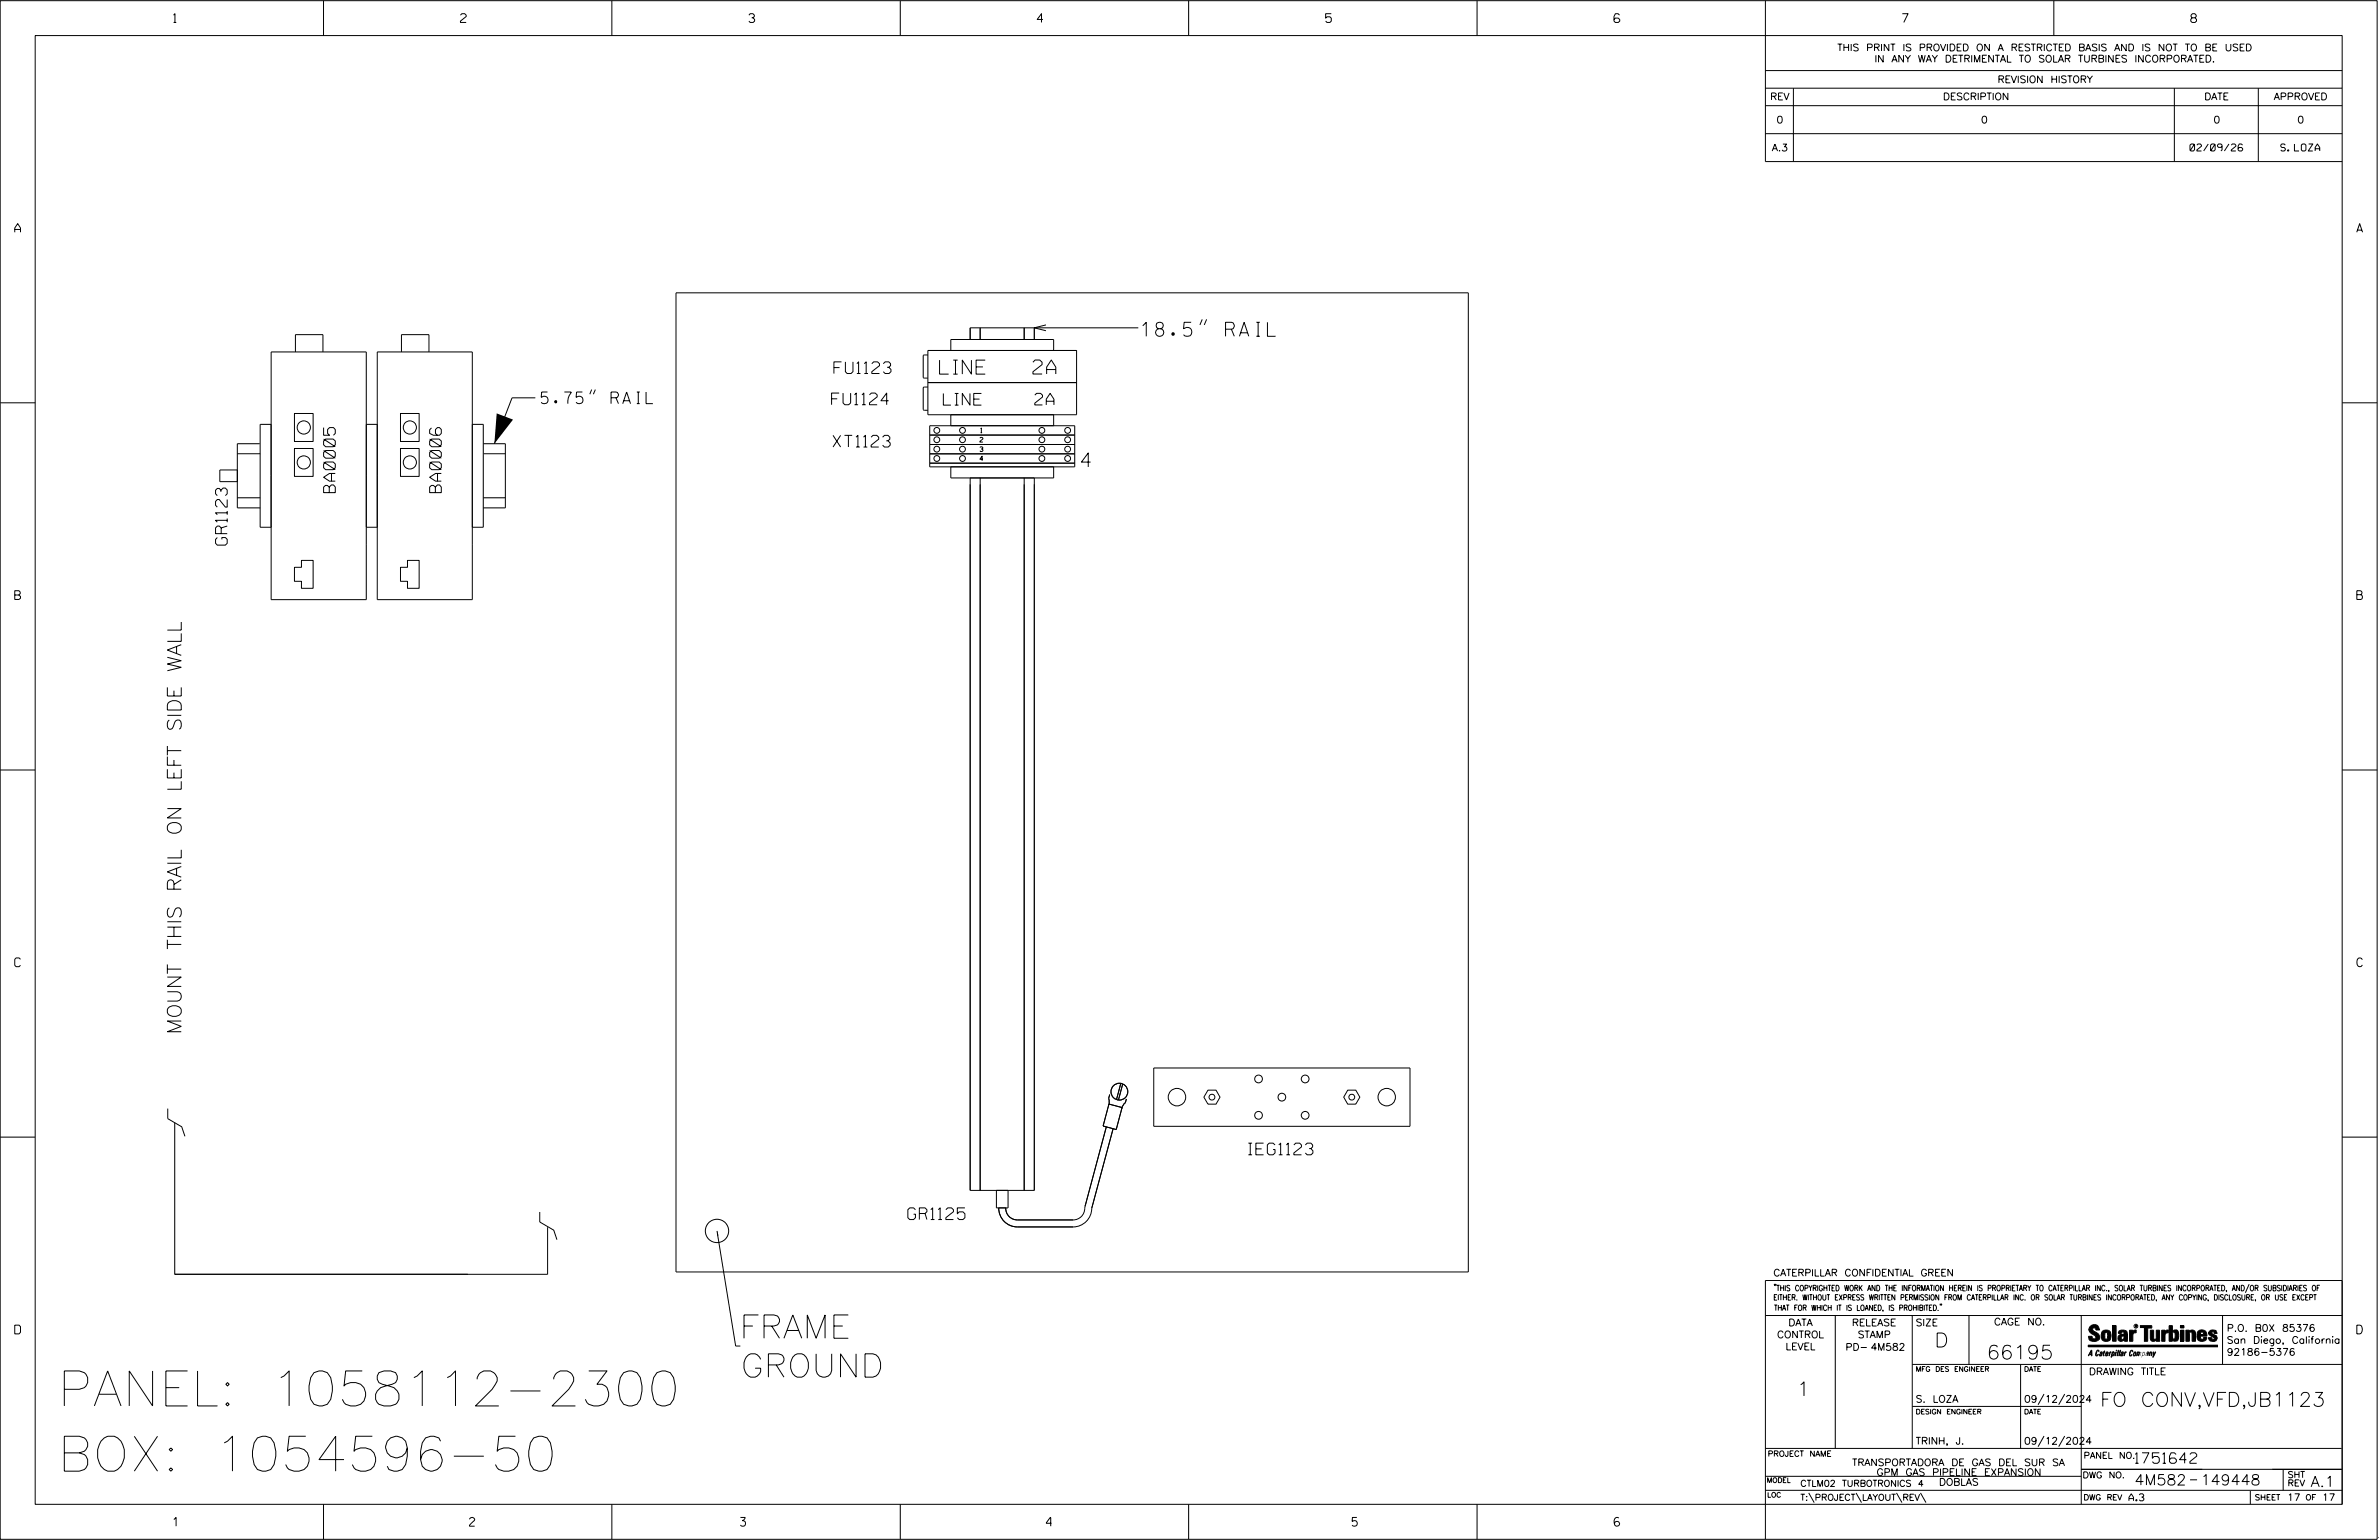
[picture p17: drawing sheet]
<svg xmlns="http://www.w3.org/2000/svg" width="864mm" height="559mm" viewBox="0 0 864 559" stroke-linecap="round" stroke-linejoin="round" font-family="sans-serif">
<defs><g id="words">
<g font-size="12.7">
<text x="20.9" y="510.2">PANEL: 1058112-2300</text>
<text x="20.9" y="533.8">BOX: 1054596-50</text>
</g>
<g font-size="8.5">
<text x="268.5" y="485.6">FRAME</text>
<text x="268.9" y="499.7">GROUND</text>
</g>
<g font-size="5.1">
<text x="414.4" y="122">18.5&quot; RAIL</text>
<text x="341.1" y="135.8">LINE</text>
<text x="375" y="135.7">2A</text>
<text x="392.6" y="169.4">4</text>
<text x="65.8" y="375.3" transform="rotate(-90 65.8 375.3)">MOUNT THIS RAIL ON LEFT SIDE WALL</text>
<text x="702.3" y="488.8">D</text>
<text x="721.2" y="493.2">66195</text>
<text x="652.2" y="506.5">1</text>
<text x="762.4" y="510.3">FO CONV,VFD,JB1123</text>
</g>
<g font-size="4.2">
<text x="302.7" y="135.5">FU1123</text>
<text x="196.5" y="146.5">5.75&quot; RAIL</text>
<text x="301.9" y="146.9">FU1124</text>
<text x="342.4" y="147">LINE</text>
<text x="375.6" y="146.9">2A</text>
<text x="302.4" y="162.2">XT1123</text>
<text x="121.7" y="178.7" transform="rotate(-90 121.7 178.7)">BA0005</text>
<text x="160.2" y="178.7" transform="rotate(-90 160.2 178.7)">BA0006</text>
<text x="82.5" y="197.8" transform="rotate(-90 82.5 197.8)">GR1123</text>
<text x="453.2" y="419">IEG1123</text>
<text x="329.6" y="442.5">GR1125</text>
</g>
<g font-size="3.8">
<text x="775.1" y="531">1751642</text>
<text x="774.8" y="538.9">4M582</text>
<text x="798.8" y="538.9">149448</text>
<text x="838.8" y="539.5">A.1</text>
</g>
<g font-size="3.2">
<text x="63" y="8.2">1</text>
<text x="167.2" y="8.2">2</text>
<text x="271.8" y="8.2">3</text>
<text x="376.5" y="8.2">4</text>
<text x="481.2" y="8.2">5</text>
<text x="690.6" y="8.2">7</text>
<text x="795.3" y="8.2">8</text>
<text x="5.4" y="84.3">A</text>
<text x="855.5" y="84.3">A</text>
<text x="5.4" y="217.5">B</text>
<text x="855.6" y="217.5">B</text>
<text x="5.4" y="350.8">C</text>
<text x="855.6" y="350.8">C</text>
<text x="5.4" y="484">D</text>
<text x="855.6" y="484">D</text>
<text x="62.8" y="553.8">1</text>
<text x="170.4" y="553.8">2</text>
<text x="268.8" y="553.8">3</text>
<text x="379.8" y="553.8">4</text>
<text x="490.8" y="553.8">5</text>
<text x="585.9" y="553.8">6</text>
</g>
<g font-size="2.5">
<text x="666.9" y="18.5">THIS PRINT IS PROVIDED ON A RESTRICTED BASIS AND IS NOT TO BE USED</text>
<text x="680.5" y="22.6">IN ANY WAY DETRIMENTAL TO SOLAR TURBINES INCORPORATED.</text>
<text x="725.1" y="30">REVISION HISTORY</text>
<text x="642.6" y="36.3">REV</text>
<text x="705.3" y="36.3">DESCRIPTION</text>
<text x="800.2" y="36.3">DATE</text>
<text x="825.4" y="36.3">APPROVED</text>
<text x="644.9" y="44.7">0</text>
<text x="719.1" y="44.7">0</text>
<text x="803.5" y="44.7">0</text>
<text x="834" y="44.7">0</text>
<text x="643.2" y="54.8">A.3</text>
<text x="795" y="54.8">02/09/26</text>
<text x="827.9" y="54.8">S. LOZA</text>
<text x="643.8" y="463">CATERPILLAR CONFIDENTIAL GREEN</text>
<text x="645.1" y="485.5">CONTROL</text>
<text x="649.2" y="481.1">DATA</text>
<text x="672.3" y="481.1">RELEASE</text>
<text x="674.4" y="485.5">STAMP</text>
<text x="695.4" y="481.1">SIZE</text>
<text x="723.8" y="480.8">CAGE NO.</text>
<text x="808.4" y="483.1">P.O. B0X 85376</text>
<text x="648.2" y="489.8">LEVEL</text>
<text x="669.9" y="490">PD- 4M582</text>
<text x="808.4" y="487.5">San Diego, California</text>
<text x="808.4" y="491.8">92186-5376</text>
<text x="758.3" y="498.9">DRAWING TITLE</text>
<text x="695.4" y="508.9">S. LOZA</text>
<text x="734.8" y="508.9">09/12/2024</text>
<text x="695.4" y="524.1">TRINH, J.</text>
<text x="734.8" y="524.1">09/12/2024</text>
<text x="672.3" y="531.9">TRANSPORTADORA DE GAS DEL SUR SA</text>
<text x="681.2" y="535.5">GPM GAS PIPELINE EXPANSION</text>
<text x="703.9" y="539">DOBLAS</text>
<text x="772.8" y="544.6">A.3</text>
<text x="830.2" y="544.6">17</text>
<text x="842.9" y="544.6">17</text>
</g>
<g font-size="2.3">
<text x="756.4" y="529.2">PANEL NO.</text>
<text x="653.5" y="539.4">CTLM02 TURBOTRONICS 4</text>
<text x="756" y="536.3">DWG NO.</text>
<text x="830.4" y="539.3">REV</text>
<text x="830.4" y="536.2">SHT</text>
<text x="653.5" y="544.5">T:\PROJECT\LAYOUT\REV\</text>
</g>
<g font-size="2">
<text x="643.8" y="468.4">&quot;THIS COPYRIGHTED WORK AND THE INFORMATION HEREIN IS PROPRIETARY TO CATERPILLAR INC., SOLAR TURBINES INCORPORATED, AND/OR SUBSIDIARIES OF</text>
<text x="643.8" y="471.8">EITHER. WITHOUT EXPRESS WRITTEN PERMISSION FROM CATERPILLAR INC. OR SOLAR TURBINES INCORPORATED, ANY COPYING, DISCLOSURE, OR USE EXCEPT</text>
<text x="644" y="475.6">THAT FOR WHICH IT IS LOANED, IS PROHIBITED.&quot;</text>
<text x="641.7" y="528.5">PROJECT NAME</text>
<text x="756.3" y="544.3">DWG REV</text>
<text x="818.5" y="544.3">SHEET</text>
<text x="836.9" y="544.3">OF</text>
</g>
<g font-size="1.8">
<text x="695.4" y="497.6">MFG DES ENGINEER</text>
<text x="734.8" y="497.6">DATE</text>
<text x="695.4" y="513.1">DESIGN ENGINEER</text>
<text x="734.8" y="513.1">DATE</text>
<text x="641.3" y="538">MODEL</text>
<text x="641.5" y="543.3">LOC</text>
</g>
<g font-size="1.7">
<text x="355.7" y="160.4">2</text>
<text x="356" y="157">1</text>
<text x="355.7" y="167.2">4</text>
<text x="355.7" y="163.8">3</text>
</g>
<text font-size=".9" x="775.1" y="481.7">R</text>
</g></defs>
<g fill="none" stroke="#000" stroke-width=".36">
<path d="M.1 .2h862.8v558.4h-862.8zM12.8 12.9h837.4v533h-837.4zM117.4 .2v12.7M222.1 .2v12.7M326.8 .2v12.7M431.5 .2v12.7M536.2 .2v12.7M587.9 5.5l-.5-.5h-1l-.5 1v1.7l.5 .4h1l.6-.4v-.6l-.6-.5h-1l-.5 .5M640.9 .2v58.4h209.3M745.6 .2v12.7M640.9 25.6h209.3M640.9 32h209.3"/>
<path d="M640.9 38.3h209.3M651 32v26.6M789.3 32v26.6M819.8 32v26.6M640.9 48.5h209.3M245.4 106.3h287.6v355.2h-287.6zM355.8 119v4.2M371.8 119v4.2M375.5 119v4.2M379.7 117.9l-4.2 1.1 4.2 1M413.2 119h-61v4.2M436.4 115.9l-.8 2"/>
<path d="M438 115.9l-.8 2M107.2 127.7v-6.3h10v6.3M145.7 127.7v-6.3h10v6.3M336.8 128.8h-1.3l-.4 .3v7.8l.4 .3h1.3M336.8 127.2h54v23.3h-54zM336.8 138.8h54M382.5 127.2v-4h-37.3v4M.1 146.2h12.7M106.9 150h6.8v10.2h-6.8zM145.4 150h6.8v10.2h-6.8zM194.3 144.4h-8.4l-6.4 16.6M214.8 141.4l-.7 1.7"/>
<path d="M216.1 141.4l-.7 1.7M336.8 140.4h-1.3l-.4 .4v7.7l.4 .4h1.3M337.5 154.5h52.6v14.9h-52.6zM337.5 157.9h52.6M345.2 150.5v4M382.5 150.5v4M850.2 146.2h12.7M86.1 170.5h-6.3v4.3h6.3M86.1 164.6h8.3M94.3 161h-8.2v23.3h8.3M98.4 172.6v-44.9h34.6v44.9M106.9 162.7h6.8v10.2h-6.8z"/>
<path d="M136.9 172.6v-44.9h34.6l-.1 44.9M145.4 162.7h6.8v10.2h-6.8zM175.5 161h7.9v23.3h-8M175.6 164.6h7.8M337.5 168.1h52.6M337.5 164.7h52.6M337.5 161.3h52.6M352.2 173.4v258.5h23.3v-258.5M355.8 173.4v258.5M371.8 173.4v258.5M382.5 169.4v4h-37.3v-4M86.1 180.6h8.3"/>
<path d="M98.4 191.3h-4v-37.3h4v63.6h34.6v-63.6h3.9v63.6h34.6l-.1-63.6h4v37.3h-4M133 191.3h3.9M175.4 180.6h8M106.9 205.8h2.5v-2.5h4.3v10.2h-4.3v-2.6h-2.5zM145.4 205.8h2.5v-2.5h4.3v10.2h-4.3v-2.6h-2.5zM.1 279.4h12.7M850.2 279.4h12.7M402.8 397.2l-.4 1.4 .3 1.4-.2 .9M406.9 393.1l-1.6 5.9M407.6 393.3l-1.6 5.8M408.9 398.8l-.4 1.3-.9 1.1-.4 1M418.8 387.5h93v21.2h-93z"/>
<path d="M438.5 395.6h2.9l1.5 2.5-1.5 2.5h-2.9l-1.5-2.5zM489.2 395.6h3l1.4 2.5-1.4 2.5h-3l-1.4-2.5zM.1 412.6h12.7M60.9 402.3v3.6l5.1 3 1.1 3.4M63.4 407.4v55h106.5M401.6 408.9l-7.7 28.9a4.5 4.5 0 0 1-4.3 4.9h-20.3a4.2 4.2 0 0 1-4.2-4.4M402.6 400.6l4.7 1.3-2.1 8-4.8-1.3zM404.1 409.5l-7.8 28.9a6.8 6.8 0 0 1-6.7 6.8h-20.3a6.8 6.8 0 0 1-6.8-6.9M850.2 412.6h12.7M195.9 439.8v3.6l5.1 3 1.2 3.4M361.7 431.9v6.4h4.2v-6.4M198.8 445.3v17.1h-135.4"/>
<path d="M260.3 446.7l6.8 41.7M640.9 477.3h209.3M644.2 466.1l-.1 .4M644.7 466.1l-.2 .4M666.2 477.3v48.3M694.2 477.3v48.3M704.4 473.3l-.1 .4M704.8 473.3l-.1 .4M714.8 477.3v17.8M755.5 477.3v68.6M806.8 477.3v17.8M816.5 466l-1.4 3.1"/>
<path d="M850.2 464.6h-209.3v94M850.2 464.8v81.1M694.2 495.1h156M733.5 495.1v30.5M758.6 481.4a2.02 2.02 0 0 1 3.1-.1l.5 1.3h-1.3l-.2-.6-.4-.2-.6 .1-.1 .4 .4 .7a2.46 2.46 0 0 1 2.2 2.9 2.83 2.83 0 0 1-3.8 .3l-.3-1.3h1.3l.2 .7 .6 .3 .5-.2 .2-.5-.4-.6-1.9-1.2-.4-.9zM759.2 491.3h-.7l.7-1.2v1.9h.2l-.1-2.1-1.3 2.1 .5-.5h.7M761.3 490l.3-.2 .4 .3-.1 .3-.3-.4-.4 .3-.3 1.6h.4l.4-.5-.3 .6-.4 .1-.3-.4zM762.6 490.6l.5-.1-.1 1.4h-.9a.74 .74 0 0 1 .9-.8l-.3 .7-.5 .1 .2-.5 .6-.2v-.5l-.7 .2zM763 483.2a2.17 2.17 0 0 1 3.1 0l.3 1.4-.3 1.5a2.17 2.17 0 0 1-3.1 0l-.3-1.5zM763.6 490.5l.4-.4 .2 .6h-.3l-.3 .9 .2 .4-.3-.1zM764.1 483.7l.5-.4 .4 .3v2.2l-.4 .2-.5-.2zM764.6 491.1l.6 .2v-.7l-.4-.1-.4 .6-.1 .8h.6"/>
<path d="M764.6 491.1l-.1 .8h.4M764.6 482.6v.8M764.8 490.7l.4 .1v.3h-.6zM765 491.5l-.1 .4zM766 490.5l-.5 1.5zM766 490.8l.4-.3-.4 .4M766.9 481h1.3v5.7h-1.3zM767 490.8l.5 .1-.3 .8-.4 .2zM767.3 490.5h-.5l-.5 2M767.3 490.5a.8 .8 0 0 1 .2 1 .8 .8 0 0 1-.9 .4l-.1 .6M767.3 490.5l-.1 .2M768.1 490.5l-.4 1.5z"/>
<path d="M768.2 489.9h.3l-.1 .2h-.2zM769 489.9l-.5 2.1zM769.7 489.9l-.6 2.1zM770.1 491.4l.5-.3-.5 .8zM770.4 491.9h.1M770.6 491.1l.1-.4-.7 .2 .1-.3 .6-.1 .2 .3-.5 1.1M770.6 491.1a.74 .74 0 0 0-.8 .8h.6M771 484.8h-.7l-.3 .6 .4 .7 .5-.3 .1-2.4h-.8l-.1 .4h-1.2a1.71 1.71 0 0 1 1.8-1.3 1.71 1.71 0 0 1 1.6 1.4v2.8h-1.1l-.1-.6M771 484.2l-1.5 .1a1.41 1.41 0 0 0 0 2.4l.5 .1 1.1-.7M771.2 486.1h-.1M771.4 490.5l.1 .3 .4-.3-.9 1.5zM771.5 490.8h.1"/>
<path d="M773 482.7h1.2v.5l.5-.5 .7-.1v1h-.6l-.5 .4-.1 2.7h-1.2zM773.3 490.3l.6-.4 .4 .2-.1 .4-.3-.4a1.28 1.28 0 0 0-.5 1.8l.6-.4-.1 .4-.8 .1zM774.7 490.8l.5-.3a.88 .88 0 0 1 .2 .9 .88 .88 0 0 1-.7 .7l-.2-.2zM774.8 490.9h.5l-.3 1h-.3l-.2-.2zM775.2 490.5l-.1 .2M776.8 481h4.3v.9h-1.5v4.8h-1.3M776.8 490.6l-.8 .2v-.3l-.4 1.5 .8-1.3v1.3l.3-1.2M779.3 491.1h.4M779.6 490.5h.3l-.3 1.4M779.6 490.7h.2l-.1 .4M779.7 491.1l-.1 .4M779.7 491.1l-.4 .2"/>
<path d="M780.1 492l.4-1.5 .1 .3 .3-.3 .3 .2-.3 1.3v-1.3l-.7 1.3M780.6 482.7h1.2v2.7l.1 .4 .4 .3 .4-.7v-2.7h1.2l.1 4h-1.3v-.5l-1.1 .6-.7-.3-.3-.7zM781.6 492.5l1-2-.8 1.3-.2-1.3-.2 2M784.7 482.7h1.2v.5l.5-.5 .7-.1v1h-.5l-.6 .4-.1 2.7h-1.2zM787.4 481h1.2v2a1.4 1.4 0 0 1 2.2 .2l.1 1.4-.4 1.9-1.5 .1-.4-.5v-1l.5 .9 .5-.3v-2.1l-.5-.4-.5 .7v2.8h-1.2zM791.5 482.7h1.3v4h-1.3zM791.5 481h1.3v.9h-1.3zM793.5 482.7h1.3v.4l.7-.5 1.1 .2 .4 .6v3.3h-1.2l-.3-3.4-.7 .2v3.2h-1.3zM794.8 483.1h.1M797.7 483.2a1.92 1.92 0 0 1 2.4-.5 1.92 1.92 0 0 1 1 2.1h-2.3v.8l.6 .5 .5-.3v-.5h1.2a1.83 1.83 0 0 1-2.1 1.4 1.83 1.83 0 0 1-1.5-2.1zM798.8 484.2v.6M799.1 483.4h.6l.2 .8h-1.1z"/>
<path d="M804.6 482.9a1.84 1.84 0 0 0-2.9 .8 3.3 3.3 0 0 0 2.2 1.9l-.5 .5-.4-.3-.1-.4h-1.2l.1 .6a1.92 1.92 0 0 0 2.9 .4M804.9 483.8h-1.2l-.2-.6-.5 .1-.1 .3 .1 .3 1.8 .9M805.1 488.1h-47.1v.6h47.1M694.2 510.3h61.3M742 505.8l-2.2 3.9M749.5 505.8l-2.2 3.9M640.9 525.6h209.2M640.9 535.7h114.6M742 521.1l-2.2 3.8M749.5 521.1l-2.2 3.8M755.5 533.2h94.7M795 537h2.6"/>
<path d="M828.8 533.2v7.6M117.4 545.9v12.7M222.1 545.9v12.7M326.8 545.9v12.7M431.5 545.9v12.7M536.2 545.9v12.7M640.9 540.8h209.3M656.6 541.7l2 3.5M673.8 541.7l1.9 3.5M688.4 541.7l2 3.5M697.2 541.7l1.9 3.5M816.9 541v4.9"/>
<path d="M863.5 558h.1"/>
<circle cx="110.3" cy="155.1" r="2.4"/>
<circle cx="148.8" cy="155.1" r="2.39"/>
<circle cx="340.1" cy="159.6" r="1.06"/>
<circle cx="340.1" cy="156.2" r="1.06"/>
<circle cx="349.4" cy="159.6" r="1.06"/>
<circle cx="349.4" cy="156.2" r="1.05"/>
<circle cx="378.2" cy="159.6" r="1.06"/>
<circle cx="378.2" cy="156.2" r="1.05"/>
<circle cx="387.6" cy="159.6" r="1.06"/>
<circle cx="387.6" cy="156.2" r="1.05"/>
<circle cx="110.3" cy="167.8" r="2.4"/>
<circle cx="148.8" cy="167.8" r="2.39"/>
<circle cx="340.1" cy="166.4" r="1.06"/>
<circle cx="340.1" cy="163" r="1.06"/>
<circle cx="349.4" cy="166.4" r="1.06"/>
<circle cx="349.4" cy="163" r="1.05"/>
<circle cx="378.2" cy="166.4" r="1.06"/>
<circle cx="378.2" cy="163" r="1.05"/>
<circle cx="387.6" cy="166.4" r="1.06"/>
<circle cx="387.6" cy="163" r="1.05"/>
<circle cx="406.3" cy="396.1" r="3"/>
<circle cx="427.3" cy="398.1" r="3.2"/>
<circle cx="439.9" cy="398.1" r="1.06"/>
<circle cx="456.9" cy="391.5" r="1.4"/>
<circle cx="465.3" cy="398.1" r="1.41"/>
<circle cx="473.8" cy="391.5" r="1.4"/>
<circle cx="490.7" cy="398.1" r="1.06"/>
<circle cx="503.4" cy="398.1" r="3.2"/>
<circle cx="456.9" cy="404.7" r="1.4"/>
<circle cx="473.8" cy="404.7" r="1.41"/>
<circle cx="260.3" cy="446.7" r="4.2"/>
<circle cx="775.4" cy="481.2" r=".69"/>
</g>
<g fill="#000">
<path d="M180.3 150l5.9 2.3-6.7 8.7zM260.3 446.7l.5 1.6-.5 .1zM768.1 490.5l-.4 1.5zM768.2 489.9h.3l-.1 .2h-.2zM769 489.9l-.5 2.1zM769.7 489.9l-.6 2.1zM791.5 481h1.3v.9h-1.3zM791.5 482.7h1.3v4h-1.3zM758 488.1h47.1v.6h-47.1z"/>
<path d="M759.2 489.9l-1.2 2.1 .5-.5h.7v.5h.2zM759.2 490.1v1.2h-.7z" fill-rule="evenodd"/>
<path d="M758.6 481.4a2.02 2.02 0 0 1 3.1-.1l.5 1.3h-1.3l-.2-.6-.4-.2-.6 .1-.1 .4 .4 .7a2.46 2.46 0 0 1 2.2 2.9 2.83 2.83 0 0 1-3.8 .3l-.3-1.3h1.3l.2 .7 .6 .3 .5-.2 .2-.5-.4-.6-1.9-1.2-.4-.9z" fill-rule="evenodd"/>
<path d="M761.3 490l.3-.2 .4 .3-.1 .3-.3-.4-.4 .3-.3 1.6h.4l.4-.5-.3 .6-.4 .1-.3-.4z" fill-rule="evenodd"/>
<path d="M762.6 490.6l.5-.1-.1 1.4h-.9a.74 .74 0 0 1 .9-.8l-.6 .3-.2 .5 .5-.1 .3-.6v-.5l-.7 .2z" fill-rule="evenodd"/>
<path d="M763.6 490.5l.4-.4 .2 .6h-.3l-.3 .9 .2 .4-.3-.1z" fill-rule="evenodd"/>
<path d="M764.8 490.5l.5 .3-.1 .5h-.6l.6-.2v-.3l-.4-.1-.3 1.2h.4l.3-.4-.6 .6-.3-.2v-.4z" fill-rule="evenodd"/>
<path d="M763 483.2a2.17 2.17 0 0 1 3.1 0l.3 1.4-.3 1.5a2.17 2.17 0 0 1-3.1 0l-.3-1.5zM764.1 483.7v2.1l.5 .2 .4-.2v-2.2l-.4-.3z" fill-rule="evenodd"/>
<path d="M766 490.5v.3l.4-.1-.4 .2-.5 1.1z" fill-rule="evenodd"/>
<path d="M766.8 490.5l-.5 2 .3-.6a.71 .71 0 0 0 .9-.5 .71 .71 0 0 0-.4-.9zM767 490.8l.5 .1-.3 .8-.4 .2z" fill-rule="evenodd"/>
<path d="M766.9 481h1.3v5.7h-1.3z" fill-rule="evenodd"/>
<path d="M770.1 490.6l.6-.1 .2 .3-.4 1.2-.5 .1-.2-.5 .3-.5h.5l-.7 .5v.3l.4-.1 .4-.9-.5-.2-.2 .2z" fill-rule="evenodd"/>
<path d="M769.4 482.8l-.5 1h1.2l.1-.4h.8v.8l-1.5 .1a1.41 1.41 0 0 0 0 2.4l.5 .1 1.1-.7 .1 .6h1.1v-2.8a1.79 1.79 0 0 0-2.4-1.2zM770.3 484.8h.7l-.1 1-.5 .3-.4-.7z" fill-rule="evenodd"/>
<path d="M771.4 490.5l.1 .3 .4-.3-.9 1.5z" fill-rule="evenodd"/>
<path d="M773 482.7h1.2v.5l.5-.5 .7-.1v1h-.6l-.5 .4-.1 2.7h-1.2z" fill-rule="evenodd"/>
<path d="M773.3 490.3l.6-.4 .4 .2-.1 .4-.3-.4a1.28 1.28 0 0 0-.5 1.8l.6-.4-.3 .5h-.6z" fill-rule="evenodd"/>
<path d="M774.7 490.8l-.2 1.1h.7a.96 .96 0 0 0 0-1.4zM774.8 490.9h.5l-.1 .6-.5 .4-.2-.2z" fill-rule="evenodd"/>
<path d="M776 490.5v.3l.4-.3 .2 .3 .7-.2-.3 1.4v-1.3l-.6 1.3v-1.3l-.8 1.3z" fill-rule="evenodd"/>
<path d="M776.8 481h4.3v.9h-1.5v4.8h-1.3v-4.8h-1.5z" fill-rule="evenodd"/>
<path d="M777.9 490.5l-.5 2 .3-.6a.71 .71 0 0 0 .9-.5 .71 .71 0 0 0-.4-.9zM778.1 490.8l.3-.1 .1 .4-.5 .8-.2-.5z" fill-rule="evenodd"/>
<path d="M779.3 490.6l.6-.1-.3 1.5-.7-.1a.67 .67 0 0 1 .8-.8l-.6 .3-.1 .5 .4-.1 .4-.9-.4-.2-.3 .2z" fill-rule="evenodd"/>
<path d="M780.5 490.5l.1 .3 .3-.3 .3 .2-.3 1.3v-1.3l-.8 1.3z" fill-rule="evenodd"/>
<path d="M780.6 482.7h1.2v2.7l.1 .4 .4 .3 .4-.7v-2.7h1.2l.1 4h-1.3v-.5l-1.1 .6-.7-.3-.3-.7z" fill-rule="evenodd"/>
<path d="M781.6 490.5l.2 1.3 .8-1.3-1.2 2z" fill-rule="evenodd"/>
<path d="M784.7 482.7h1.2v.5l.5-.5 .7-.1v1h-.5l-.6 .4-.1 2.7h-1.2z" fill-rule="evenodd"/>
<path d="M787.4 481h1.2v2a1.4 1.4 0 0 1 2.2 .2l.1 1.4-.4 1.9-1.5 .1-.4-.5v-1l.5 .9 .5-.3v-2.1l-.5-.4-.5 .7v2.8h-1.2z" fill-rule="evenodd"/>
<path d="M793.5 482.7h1.3v.4a1.29 1.29 0 0 1 2.2 .3v3.3h-1.2l-.3-3.4-.7 .2v3.2h-1.3z" fill-rule="evenodd"/>
<path d="M797.7 483.2a1.92 1.92 0 0 1 2.4-.5 1.92 1.92 0 0 1 1 2.1h-2.3v.8l.6 .5 .5-.3v-.5h1.2a1.83 1.83 0 0 1-2.1 1.4 1.83 1.83 0 0 1-1.5-2.1zM799.1 483.4l-.3 .8h1.1l-.2-.8z" fill-rule="evenodd"/>
<path d="M801.9 483.2a1.94 1.94 0 0 1 3 .1v.5h-1.2l-.2-.6-.5 .1-.1 .3 .1 .3 1.8 .9a1.2 1.2 0 0 1 .1 1.3 1.2 1.2 0 0 1-1.2 .7l-1.6-.4-.4-1h1.2l.1 .4 .4 .3 .5-.5a3.3 3.3 0 0 1-2.2-1.9z" fill-rule="evenodd"/>
<circle cx="761.4" cy="492" r=".07"/>
<circle cx="762.2" cy="485.1" r=".07"/>
<circle cx="769.3" cy="492" r=".07"/>
<circle cx="773.1" cy="486.7" r=".07"/>
<circle cx="791.5" cy="486.7" r=".07"/>
<circle cx="791.5" cy="481" r=".07"/>
<circle cx="794.8" cy="486.7" r=".07"/>
</g>
<use href="#words"/>
</svg>
